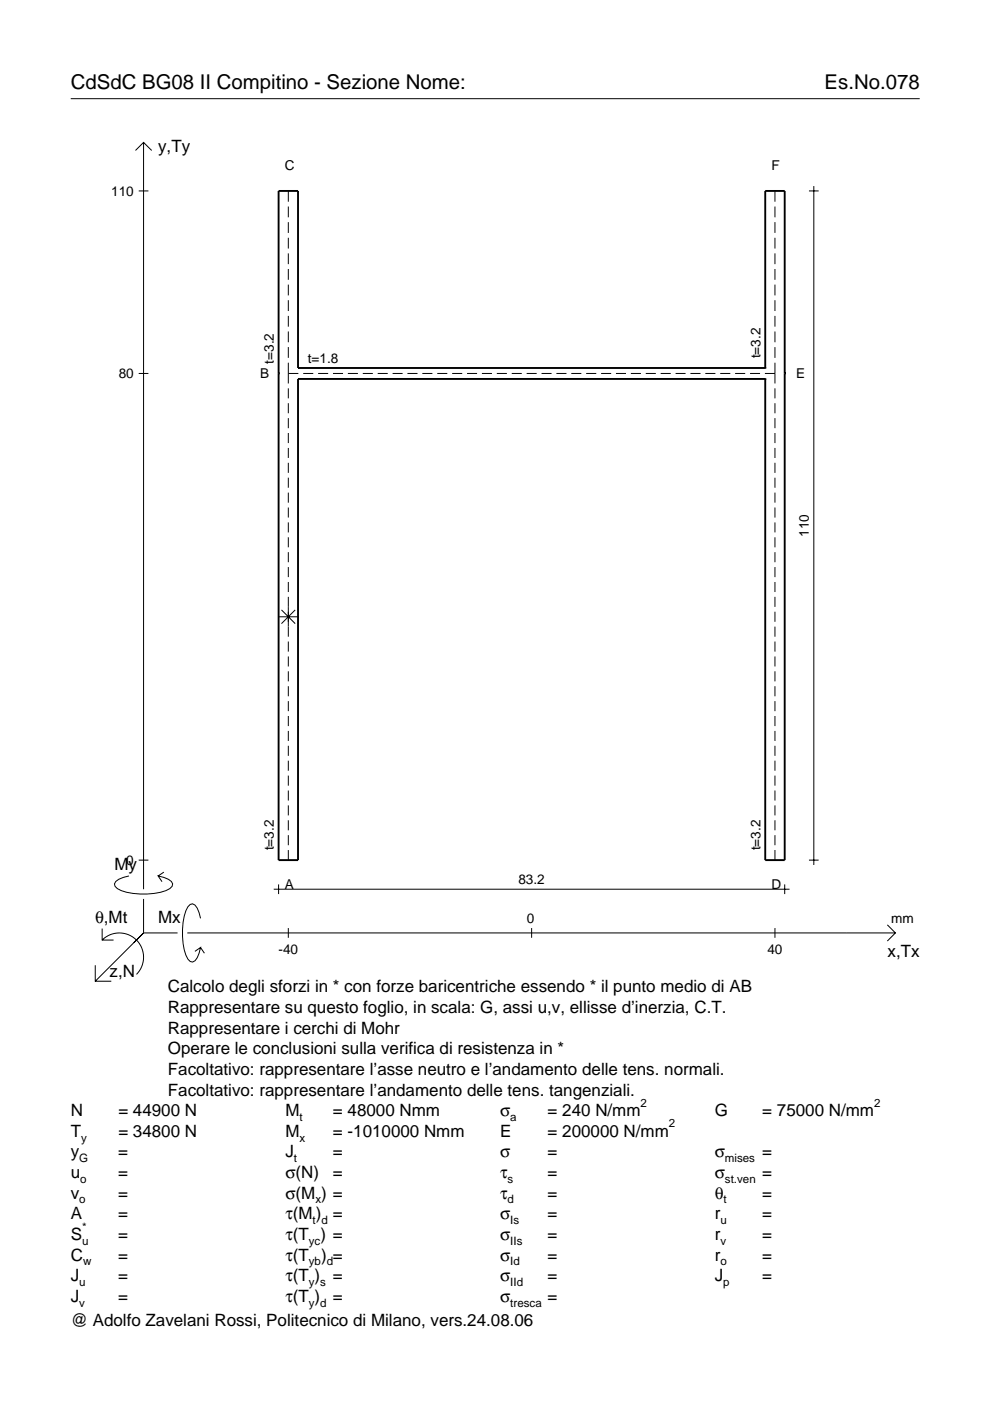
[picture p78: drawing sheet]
<svg xmlns="http://www.w3.org/2000/svg" width="210mm" height="297mm" viewBox="0 0 210 297" stroke-linecap="round" stroke-linejoin="round" font-family="sans-serif">
<defs><g id="words">
<g font-size="4.3">
<text x="15" y="18.9">CdSdC BG08 II Compitino - Sezione Nome:</text>
<text x="174.8" y="18.9">Es.No.078</text>
</g>
<g font-size="3.6">
<text x="33.5" y="32.3">y,Ty</text>
<text x="24.3" y="184.4">My</text>
<text x="20.1" y="195.7">θ,Mt</text>
<text x="33.5" y="195.7">Mx</text>
<text x="188.2" y="203">x,Tx</text>
<text x="23.2" y="207.1">z,N</text>
<text x="35.6" y="210.4">Calcolo degli sforzi in * con forze baricentriche essendo * il punto medio di AB</text>
<text x="35.6" y="214.8">Rappresentare su questo foglio, in scala: G, assi u,v, ellisse d’inerzia, C.T.</text>
<text x="35.6" y="219.2">Rappresentare i cerchi di Mohr</text>
<text x="35.6" y="223.5">Operare le conclusioni sulla verifica di resistenza in *</text>
<text x="35.6" y="227.9">Facoltativo: rappresentare l’asse neutro e l’andamento delle tens. normali.</text>
<text x="35.6" y="232.3">Facoltativo: rappresentare l’andamento delle tens. tangenziali.</text>
<text x="15" y="236.7">N</text>
<text x="25.1" y="236.7">= 44900 N</text>
<text x="60.5" y="236.7">M</text>
<text x="70.6" y="236.7">= 48000 Nmm</text>
<text x="106" y="236.7">σ</text>
<text x="116.1" y="236.7">= 240 N/mm</text>
<text x="151.5" y="236.7">G</text>
<text x="161.6" y="236.7">= 75000 N/mm</text>
<text x="15" y="245.4">y</text>
<text x="15" y="241">T</text>
<text x="25.1" y="245.4">=</text>
<text x="25.1" y="241">= 34800 N</text>
<text x="60.5" y="245.4">J</text>
<text x="60.5" y="241">M</text>
<text x="70.6" y="245.4">=</text>
<text x="70.6" y="241">= -1010000 Nmm</text>
<text x="106" y="245.4">σ</text>
<text x="106" y="241">E</text>
<text x="116.1" y="245.4">=</text>
<text x="116.1" y="241">= 200000 N/mm</text>
<text x="151.5" y="245.4">σ</text>
<text x="161.6" y="245.4">=</text>
<text x="15" y="249.8">u</text>
<text x="25.1" y="249.8">=</text>
<text x="60.5" y="249.8">σ(N)</text>
<text x="70.6" y="249.8">=</text>
<text x="106" y="249.8">τ</text>
<text x="116.1" y="249.8">=</text>
<text x="151.5" y="249.8">σ</text>
<text x="161.6" y="249.8">=</text>
<text x="15" y="254.2">v</text>
<text x="25.1" y="254.2">=</text>
<text x="60.5" y="254.2">σ(M ) =</text>
<text x="106" y="254.2">τ</text>
<text x="116.1" y="254.2">=</text>
<text x="151.5" y="254.2">θ</text>
<text x="161.6" y="254.2">=</text>
<text x="15" y="258.5">A</text>
<text x="15" y="262.9">S</text>
<text x="25.1" y="262.9">=</text>
<text x="25.1" y="258.5">=</text>
<text x="60.5" y="262.9">τ(T ) =</text>
<text x="60.5" y="258.5">τ(M ) =</text>
<text x="106" y="258.5">σ</text>
<text x="106" y="262.9">σ</text>
<text x="116.1" y="258.5">=</text>
<text x="116.1" y="262.9">=</text>
<text x="151.5" y="258.5">r</text>
<text x="151.5" y="262.9">r</text>
<text x="161.6" y="258.5">=</text>
<text x="161.6" y="262.9">=</text>
<text x="15" y="267.3">C</text>
<text x="25.1" y="267.3">=</text>
<text x="60.5" y="267.3">τ(T</text>
<text x="68.1" y="267.3">) =</text>
<text x="106" y="267.3">σ</text>
<text x="116.1" y="267.3">=</text>
<text x="151.5" y="267.3">r</text>
<text x="161.6" y="267.3">=</text>
<text x="15" y="271.7">J</text>
<text x="25.1" y="271.7">=</text>
<text x="60.5" y="271.7">τ(T )</text>
<text x="70.6" y="271.7">=</text>
<text x="106" y="271.7">σ</text>
<text x="116.1" y="271.7">=</text>
<text x="151.5" y="271.7">J</text>
<text x="161.6" y="271.7">=</text>
<text x="15" y="276">J</text>
<text x="15" y="281.2">@ Adolfo Zavelani Rossi, Politecnico di Milano, vers.24.08.06</text>
<text x="25.1" y="276">=</text>
<text x="60.5" y="276">τ(T )</text>
<text x="70.6" y="276">=</text>
<text x="106" y="276">σ</text>
<text x="116.1" y="276">=</text>
</g>
<g font-size="2.9">
<text x="23.6" y="41.5">110</text>
<text x="60.4" y="36.1">C</text>
<text x="163.6" y="36.1">F</text>
<text x="58" y="77.1" transform="rotate(-90 58 77.1)">t=3.2</text>
<text x="65.2" y="77">t=1.8</text>
<text x="161.2" y="76" transform="rotate(-90 161.2 76)">t=3.2</text>
<text x="25.2" y="80.2">80</text>
<text x="55.1" y="80.1">B</text>
<text x="168.8" y="80.1">E</text>
<text x="171.5" y="113.8" transform="rotate(-90 171.5 113.8)">110</text>
<text x="26.8" y="183.4">0</text>
<text x="58" y="180.3" transform="rotate(-90 58 180.3)">t=3.2</text>
<text x="161.2" y="180.3" transform="rotate(-90 161.2 180.3)">t=3.2</text>
<text x="60.4" y="188.5">A</text>
<text x="109.9" y="187.5">83.2</text>
<text x="163.6" y="188.5">D</text>
<text x="111.7" y="195.7">0</text>
<text x="189" y="195.7">mm</text>
<text x="59" y="202.2">-40</text>
<text x="162.7" y="202.2">40</text>
</g>
<g font-size="2.4">
<text x="63.5" y="237.7">t</text>
<text x="108.2" y="237.7">a</text>
<text x="135.8" y="234.7">2</text>
<text x="141.8" y="239">2</text>
<text x="185.3" y="234.7">2</text>
<text x="17.2" y="242">y</text>
<text x="63.5" y="242">x</text>
<text x="16.8" y="246.4">G</text>
<text x="17" y="250.8">o</text>
<text x="62.3" y="246.4">t</text>
<text x="107.6" y="250.8">s</text>
<text x="153.7" y="246.4">mises</text>
<text x="153.7" y="250.8">st.ven</text>
<text x="16.8" y="255.2">o</text>
<text x="66.9" y="255.2">x</text>
<text x="107.6" y="255.2">d</text>
<text x="153.4" y="255.2">t</text>
<text x="17.4" y="263.9">u</text>
<text x="17.4" y="260.9">*</text>
<text x="65.5" y="263.9">yc</text>
<text x="66.3" y="259.5">t d</text>
<text x="108.2" y="259.5">Is</text>
<text x="108.2" y="263.9">IIs</text>
<text x="152.7" y="259.5">u</text>
<text x="152.7" y="263.9">v</text>
<text x="17.6" y="268.3">w</text>
<text x="65.5" y="268.3">yb d</text>
<text x="108.2" y="268.3">Id</text>
<text x="152.7" y="268.3">o</text>
<text x="16.8" y="272.7">u</text>
<text x="65.5" y="272.7">y s</text>
<text x="108.2" y="272.7">IId</text>
<text x="153.3" y="272.7">p</text>
<text x="16.8" y="277">v</text>
<text x="65.5" y="277">y d</text>
<text x="108.2" y="277">tresca</text>
</g>
</g></defs>
<g fill="none" stroke="#000" stroke-width=".21">
<path d="M15 20.9h180M28.7 31.9l1.7-1.7 1.8 1.7M30.4 30.2v158.3M172.5 39.5v143.9M29.4 40.5h2.1M61.1 40.5v2.3M61.1 43.8v2.3M61.1 47.1v2.3M61.1 50.4v2.3M61.1 53.7v2.3M61.1 57v2.3M164.3 40.5v2.3"/>
<path d="M164.3 43.8v2.3M164.3 47.1v2.3M164.3 50.4v2.3M164.3 53.7v2.3M164.3 57v2.3M171.5 40.5h2.1M29.4 79.2h2.1M61.1 79.2h2.2M61.1 60.3v2.3M61.1 63.7v2.2M61.1 67v2.3M61.1 70.3v2.3"/>
<path d="M61.1 73.6v2.3M61.1 76.9v4.4M64.3 79.2h2.1M67.4 79.2h2.2M70.6 79.2h2.1M73.8 79.2h2.1M76.9 79.2h2.1M80.1 79.2h2.1M83.2 79.2h2.2M86.4 79.2h2.1M89.5 79.2h2.2M92.7 79.2h2.1"/>
<path d="M95.9 79.2h2.1M99 79.2h2.1M102.2 79.2h2.1M105.3 79.2h2.2M108.5 79.2h2.1M111.7 79.2h2.1M114.8 79.2h2.1M118 79.2h2.1M121.1 79.2h2.2M124.3 79.2h2.1M127.4 79.2h2.2M130.6 79.2h2.1"/>
<path d="M133.8 79.2h2.1M136.9 79.2h2.1M140.1 79.2h2.1M143.2 79.2h2.2M146.4 79.2h2.1M149.5 79.2h2.2M152.7 79.2h2.1M155.9 79.2h2.1M159 79.2h2.1M162.2 79.2h2.1M164.3 60.3v2.3M164.3 63.7v2.2"/>
<path d="M164.3 67v2.3M164.3 70.3v2.3M164.3 73.6v2.3M164.3 76.9v4.4M61.1 82.3v2.2M61.1 85.5v2.1M61.1 88.7v2.1M61.1 91.8v2.1M61.1 95v2.1M61.1 98.1v2.2M164.3 82.3v2.2M164.3 85.5v2.1"/>
<path d="M164.3 88.7v2.1M164.3 91.8v2.1M164.3 95v2.1M164.3 98.1v2.2M61.1 101.3v2.1M61.1 104.4v2.2M61.1 107.6v2.1M61.1 110.8v2.1M61.1 113.9v2.1M61.1 117.1v2.1M164.3 101.3v2.1M164.3 104.4v2.2"/>
<path d="M164.3 107.6v2.1M164.3 110.8v2.1M164.3 113.9v2.1M164.3 117.1v2.1M59.1 130.8h4.1M59.7 129.3l2.9 2.9M61.1 120.2v2.2M61.1 123.4v2.1M61.1 126.5v8.5M61.1 136v2.2M61.1 139.2v2.1M62.6 129.3l-2.9 2.9"/>
<path d="M164.3 120.2v2.2M164.3 123.4v2.1M164.3 126.5v2.2M164.3 129.7v2.1M164.3 132.9v2.1M164.3 136v2.2M164.3 139.2v2.1M61.1 142.3v2.2M61.1 145.5v2.1M61.1 148.7v2.1M61.1 151.8v2.1M61.1 155v2.1"/>
<path d="M61.1 158.1v2.2M164.3 142.3v2.2M164.3 145.5v2.1M164.3 148.7v2.1M164.3 151.8v2.1M164.3 155v2.1M164.3 158.1v2.2M61.1 161.3v2.1M61.1 164.4v2.2M61.1 167.6v2.1M61.1 170.8v2.1M61.1 173.9v2.1"/>
<path d="M61.1 177.1v2.1M164.3 161.3v2.1M164.3 164.4v2.2M164.3 167.6v2.1M164.3 170.8v2.1M164.3 173.9v2.1M164.3 177.1v2.1M21.7 199.3a5.1 5.1 0 0 1 7.2 0 5.1 5.1 0 0 1 0 7.3M21.7 196.9v2.4h2.4M27.3 185.7a3.6 3.6 0 0 0-3 1.7l.1 .5a5.6 5.6 0 0 0 3.8 1.5 13.4 13.4 0 0 0 7.8-1l.5-.5 .1-.5a3.6 3.6 0 0 0-3.1-1.7l.8 1.2M29.4 182.4h2.1M30.4 190.6v7.2"/>
<path d="M30.4 197.8l-10.2 10.2M30.4 197.8h7.2M34.7 184.9l-1.2 .8M39.7 197.8h150.1M42.5 194.7a3.6 3.6 0 0 0-1.7-3.1l-.5 .2a5.7 5.7 0 0 0-1.5 3.7 13.3 13.3 0 0 0 1 7.9l.5 .5 .5 .1a3.6 3.6 0 0 0 1.7-3.1l-1.2 .8M58 188.5h109.4M59.1 187.5v2.1M61.1 180.2v2.2M61.1 196.8v2M112.7 196.8v2M164.3 180.2v2.2M164.3 196.8v2"/>
<path d="M166.4 187.5v2.1M171.5 182.4h2.1M188.1 196.1l1.7 1.7-1.7 1.7M20.2 204.7v3.3h3.4M42.5 200.9l.8 1.2"/>
</g>
<path d="M59.1 79.2h.1M63.2 78h.1M63.2 78v-37.5h-4.1v141.9h4.1v-102.1M63.2 78h99M162.2 78h.1M162.2 78v-37.5h4.2v141.9h-4.2v-102.1M166.4 79.2h.1M63.2 80.3h.1M63.2 80.3h99M162.2 80.3h.1" fill="none" stroke="#000" stroke-width=".4"/>
<use href="#words"/>
</svg>
